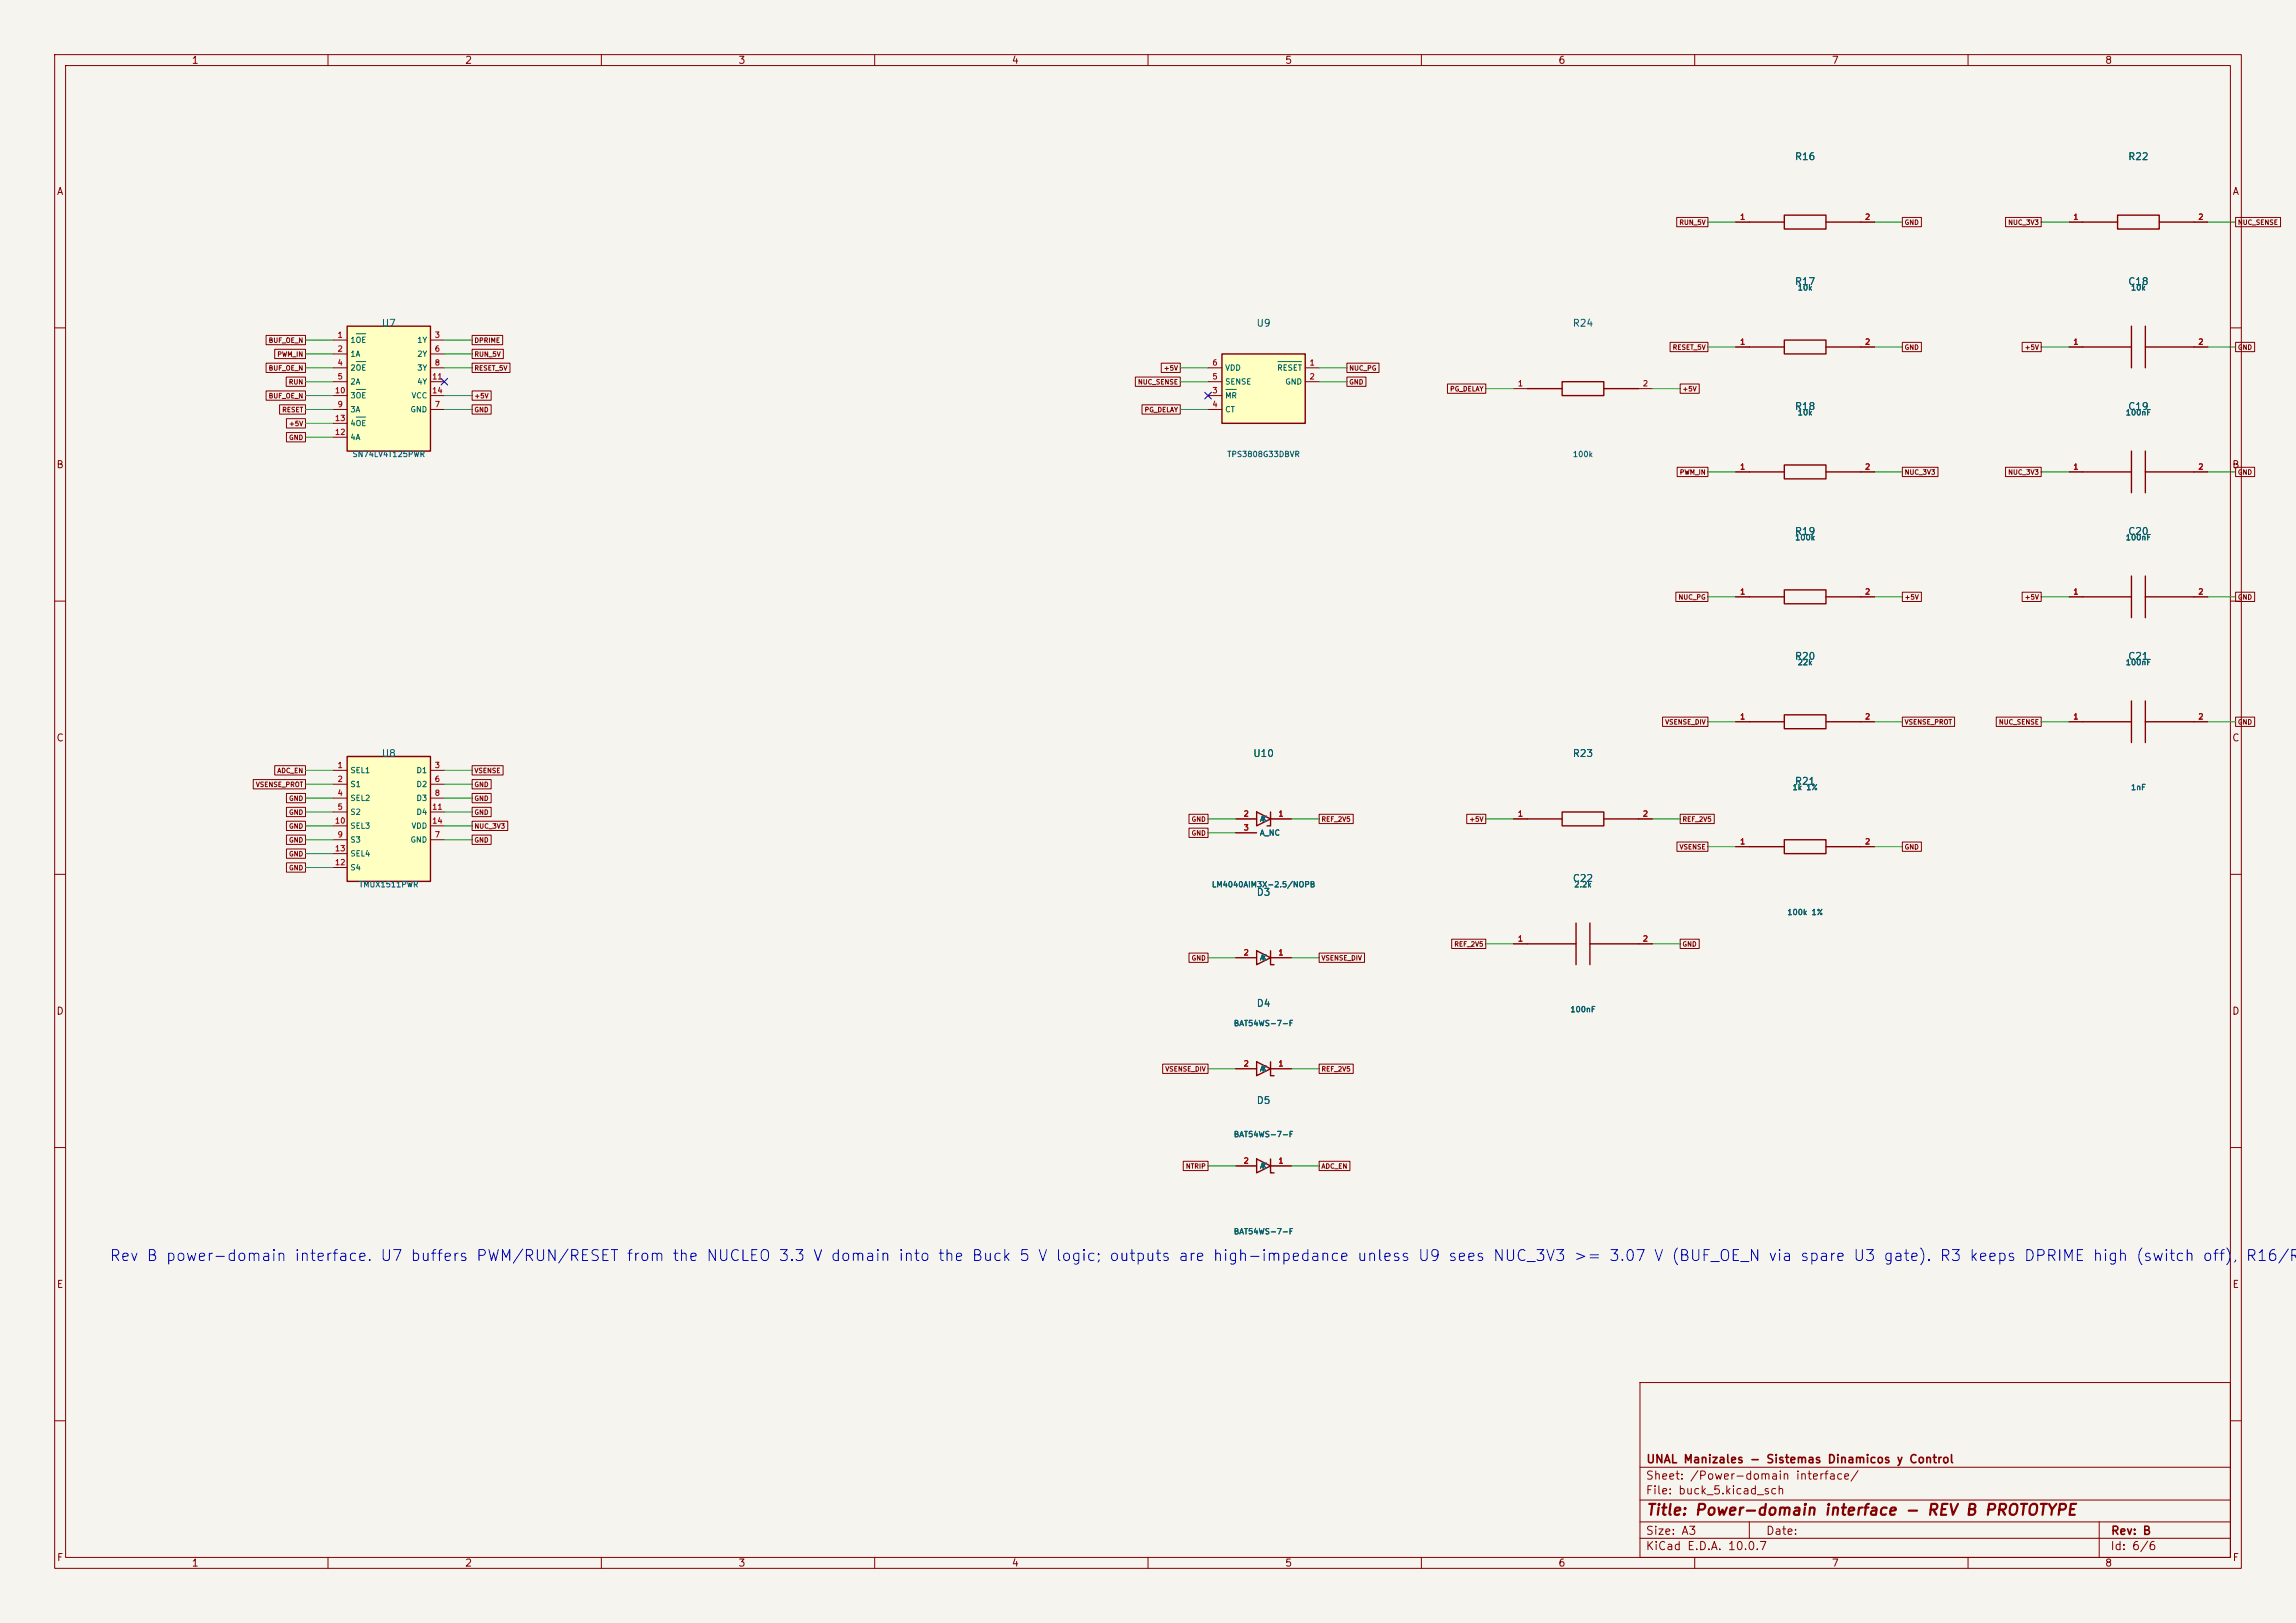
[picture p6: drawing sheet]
<svg xmlns="http://www.w3.org/2000/svg" width="420mm" height="297mm" viewBox="0 0 420 297" stroke-linecap="round" stroke-linejoin="round" font-family="sans-serif">
<defs><g id="words">
<g font-size="2" fill="#0000c2">
<text x="19.9" y="231.3">Rev B power-domain interface. U7 buffers PWM/RUN/RESET from the NUCLEO 3.3 V domain into the Buck 5 V logic; outputs are high-impedance unless U9 sees NUC_3V3 &gt;= 3.07 V (BUF_OE_N via spare U3 gate). R3 keeps DPRIME high (switch off),</text>
<text x="410.7" y="231.3">R16/R1</text>
</g>
<text font-size="2" fill="#840000" x="301" y="277.8">Title: Power-domain interface - REV B PROTOTYPE</text>
<g font-size="1.5" fill="#840000">
<text x="301" y="268.1">UNAL Manizales - Sistemas Dinamicos y Control</text>
<text x="300.9" y="273.8">File: buck_5.kicad_sch</text>
<text x="300.9" y="271.1">Sheet: /Power-domain interface/</text>
<text x="300.9" y="281.2">Size: A3</text>
<text x="322.9" y="281.2">Date:</text>
<text x="386" y="281.2">Rev: B</text>
<text x="300.9" y="284">KiCad E.D.A. 10.0.7</text>
<text x="385.9" y="284">Id: 6/6</text>
</g>
<g font-size="1.3" fill="#840000">
<text x="35" y="12">1</text>
<text x="85" y="12">2</text>
<text x="135" y="12">3</text>
<text x="185" y="12">4</text>
<text x="235" y="12">5</text>
<text x="285" y="12">6</text>
<text x="335" y="12">7</text>
<text x="385" y="12">8</text>
<text x="10.3" y="36">A</text>
<text x="408.3" y="36">A</text>
<text x="10.2" y="86">B</text>
<text x="408.2" y="86">B</text>
<text x="10.2" y="136">C</text>
<text x="408.2" y="136">C</text>
<text x="10.2" y="186">D</text>
<text x="408.2" y="186">D</text>
<text x="10.3" y="236">E</text>
<text x="408.3" y="236">E</text>
<text x="10.3" y="286">F</text>
<text x="35" y="287">1</text>
<text x="85" y="287">2</text>
<text x="135" y="287">3</text>
<text x="185" y="287">4</text>
<text x="235" y="287">5</text>
<text x="285" y="287">6</text>
<text x="335" y="287">7</text>
<text x="385" y="287">8</text>
<text x="408.3" y="286">F</text>
</g>
<g font-size="1.3" fill="#006464">
<text x="328.2" y="29.6">R16</text>
<text x="389.2" y="29.6">R22</text>
<text x="328.2" y="52.5">R17</text>
<text x="389.2" y="52.5">C18</text>
<text x="69.7" y="60.1">U7</text>
<text x="229.7" y="60.1">U9</text>
<text x="287.6" y="60.1">R24</text>
<text x="328.2" y="75.3">R18</text>
<text x="389.2" y="75.3">C19</text>
<text x="328.2" y="98.2">R19</text>
<text x="389.2" y="98.2">C20</text>
<text x="328.2" y="121">R20</text>
<text x="389.2" y="121">C21</text>
<text x="69.7" y="138.8">U8</text>
<text x="229.1" y="138.8">U10</text>
<text x="287.6" y="138.8">R23</text>
<text x="328.2" y="143.9">R21</text>
<text x="287.6" y="161.7">C22</text>
<text x="229.8" y="164.2">D3</text>
<text x="229.8" y="184.5">D4</text>
<text x="229.8" y="202.3">D5</text>
</g>
<g font-size="1" fill="#a90000">
<text x="318.2" y="40.5">1</text>
<text x="341.1" y="40.5">2</text>
<text x="379.2" y="40.5">1</text>
<text x="402" y="40.5">2</text>
<text x="61.7" y="62">1</text>
<text x="61.7" y="64.6">2</text>
<text x="79.4" y="62">3</text>
<text x="79.4" y="64.6">6</text>
<text x="318.2" y="63.3">1</text>
<text x="341.1" y="63.3">2</text>
<text x="379.2" y="63.3">1</text>
<text x="402" y="63.3">2</text>
<text x="61.7" y="67.1">4</text>
<text x="61.7" y="69.7">5</text>
<text x="79" y="69.7">11</text>
<text x="79.4" y="67.1">8</text>
<text x="221.7" y="69.7">5</text>
<text x="221.7" y="67.1">6</text>
<text x="239.5" y="67.1">1</text>
<text x="239.5" y="69.7">2</text>
<text x="277.6" y="70.9">1</text>
<text x="300.4" y="70.9">2</text>
<text x="61.2" y="72.2">10</text>
<text x="61.2" y="77.3">13</text>
<text x="61.7" y="74.7">9</text>
<text x="79" y="72.2">14</text>
<text x="79.4" y="74.7">7</text>
<text x="221.7" y="72.2">3</text>
<text x="221.7" y="74.7">4</text>
<text x="61.2" y="79.8">12</text>
<text x="318.2" y="86.2">1</text>
<text x="341.1" y="86.2">2</text>
<text x="379.2" y="86.2">1</text>
<text x="402" y="86.2">2</text>
<text x="318.2" y="109">1</text>
<text x="341.1" y="109">2</text>
<text x="379.2" y="109">1</text>
<text x="402" y="109">2</text>
<text x="318.2" y="131.9">1</text>
<text x="341.1" y="131.9">2</text>
<text x="379.2" y="131.9">1</text>
<text x="402" y="131.9">2</text>
<text x="61.7" y="140.8">1</text>
<text x="61.7" y="143.3">2</text>
<text x="79.4" y="140.8">3</text>
<text x="79.4" y="143.3">6</text>
<text x="61.7" y="145.9">4</text>
<text x="61.7" y="148.4">5</text>
<text x="79" y="148.4">11</text>
<text x="79.4" y="145.9">8</text>
<text x="227.4" y="149.7">2</text>
<text x="233.7" y="149.7">1</text>
<text x="277.6" y="149.7">1</text>
<text x="300.4" y="149.7">2</text>
<text x="61.2" y="150.9">10</text>
<text x="61.7" y="153.5">9</text>
<text x="79" y="150.9">14</text>
<text x="79.4" y="153.5">7</text>
<text x="227.4" y="152.2">3</text>
<text x="318.2" y="154.8">1</text>
<text x="341.1" y="154.8">2</text>
<text x="61.2" y="158.6">12</text>
<text x="61.2" y="156">13</text>
<text x="277.6" y="172.5">1</text>
<text x="300.4" y="172.5">2</text>
<text x="227.4" y="175.1">2</text>
<text x="233.7" y="175.1">1</text>
<text x="227.4" y="195.4">2</text>
<text x="233.7" y="195.4">1</text>
<text x="227.4" y="213.2">2</text>
<text x="233.7" y="213.2">1</text>
</g>
<g font-size="1" fill="#006464">
<text x="328.7" y="53.4">10k</text>
<text x="389.7" y="53.4">10k</text>
<text x="64" y="63">1OE</text>
<text x="64" y="65.5">1A</text>
<text x="76.2" y="63">1Y</text>
<text x="76.2" y="65.5">2Y</text>
<text x="64" y="68.1">2OE</text>
<text x="64" y="70.6">2A</text>
<text x="76.2" y="68.1">3Y</text>
<text x="76.2" y="70.6">4Y</text>
<text x="224" y="70.6">SENSE</text>
<text x="224" y="68.1">VDD</text>
<text x="233.5" y="68.1">RESET</text>
<text x="235" y="70.6">GND</text>
<text x="64" y="75.7">3A</text>
<text x="64" y="73.1">3OE</text>
<text x="75" y="75.7">GND</text>
<text x="75.2" y="73.1">VCC</text>
<text x="224" y="73.1">MR</text>
<text x="224" y="75.7">CT</text>
<text x="328.7" y="76.3">10k</text>
<text x="388.8" y="76.3">100nF</text>
<text x="64" y="80.8">4A</text>
<text x="64" y="78.2">4OE</text>
<text x="64.4" y="83.9">SN74LV4T125PWR</text>
<text x="224.4" y="83.9">TPS3808G33DBVR</text>
<text x="287.6" y="83.9">100k</text>
<text x="328.3" y="99.1">100k</text>
<text x="388.8" y="99.1">100nF</text>
<text x="328.7" y="122">22k</text>
<text x="388.8" y="122">100nF</text>
<text x="64" y="141.7">SEL1</text>
<text x="76.1" y="141.7">D1</text>
<text x="64" y="144.3">S1</text>
<text x="64" y="146.8">SEL2</text>
<text x="64" y="149.3">S2</text>
<text x="76.1" y="144.3">D2</text>
<text x="76.1" y="146.8">D3</text>
<text x="76.1" y="149.3">D4</text>
<text x="327.8" y="144.8">1k 1%</text>
<text x="389.7" y="144.8">1nF</text>
<text x="64" y="154.4">S3</text>
<text x="64" y="151.9">SEL3</text>
<text x="75" y="154.4">GND</text>
<text x="75.2" y="151.9">VDD</text>
<text x="230.4" y="150.6">A</text>
<text x="230.4" y="153.2">A_NC</text>
<text x="230.7" y="150.6">K</text>
<text x="64" y="159.5">S4</text>
<text x="64" y="157">SEL4</text>
<text x="65.6" y="162.6">TMUX1511PWR</text>
<text x="221.6" y="162.6">LM4040AIM3X-2.5/NOPB</text>
<text x="287.9" y="162.6">2.2k</text>
<text x="326.8" y="167.7">100k 1%</text>
<text x="230.4" y="176">A</text>
<text x="230.7" y="176">K</text>
<text x="287.2" y="185.5">100nF</text>
<text x="225.6" y="188">BAT54WS-7-F</text>
<text x="230.4" y="196.3">A</text>
<text x="230.7" y="196.3">K</text>
<text x="225.6" y="208.3">BAT54WS-7-F</text>
<text x="230.4" y="214.1">A</text>
<text x="230.7" y="214.1">K</text>
<text x="225.6" y="226.1">BAT54WS-7-F</text>
</g>
<g font-size=".9" fill="#840000">
<text x="307.1" y="41.3">RUN_5V</text>
<text x="348.3" y="41.3">GND</text>
<text x="367.2" y="41.3">NUC_3V3</text>
<text x="409.3" y="41.3">NUC_SENSE</text>
<text x="49.1" y="62.9">BUF_OE_N</text>
<text x="50.6" y="65.5">PWM_IN</text>
<text x="86.7" y="62.9">DPRIME</text>
<text x="86.7" y="65.5">RUN_5V</text>
<text x="305.9" y="64.2">RESET_5V</text>
<text x="348.3" y="64.2">GND</text>
<text x="370.3" y="64.2">+5V</text>
<text x="409.3" y="64.2">GND</text>
<text x="49.1" y="68">BUF_OE_N</text>
<text x="52.7" y="70.6">RUN</text>
<text x="86.7" y="68">RESET_5V</text>
<text x="208.1" y="70.6">NUC_SENSE</text>
<text x="212.8" y="68">+5V</text>
<text x="246.7" y="70.6">GND</text>
<text x="246.7" y="68">NUC_PG</text>
<text x="265.2" y="71.8">PG_DELAY</text>
<text x="307.7" y="71.8">+5V</text>
<text x="49.1" y="73.1">BUF_OE_N</text>
<text x="51.5" y="75.6">RESET</text>
<text x="86.7" y="75.6">GND</text>
<text x="86.7" y="73.1">+5V</text>
<text x="209.3" y="75.6">PG_DELAY</text>
<text x="52.8" y="80.7">GND</text>
<text x="52.8" y="78.2">+5V</text>
<text x="307.2" y="87.1">PWM_IN</text>
<text x="348.3" y="87.1">NUC_3V3</text>
<text x="367.2" y="87.1">NUC_3V3</text>
<text x="409.3" y="87.1">GND</text>
<text x="306.9" y="109.9">NUC_PG</text>
<text x="348.3" y="109.9">+5V</text>
<text x="370.3" y="109.9">+5V</text>
<text x="409.3" y="109.9">GND</text>
<text x="304.5" y="132.8">VSENSE_DIV</text>
<text x="348.3" y="132.8">VSENSE_PROT</text>
<text x="365.5" y="132.8">NUC_SENSE</text>
<text x="409.3" y="132.8">GND</text>
<text x="50.6" y="141.7">ADC_EN</text>
<text x="86.7" y="141.7">VSENSE</text>
<text x="46.7" y="144.2">VSENSE_PROT</text>
<text x="52.8" y="146.8">GND</text>
<text x="52.8" y="149.3">GND</text>
<text x="86.7" y="149.3">GND</text>
<text x="86.7" y="144.2">GND</text>
<text x="86.7" y="146.8">GND</text>
<text x="52.8" y="154.4">GND</text>
<text x="52.8" y="151.8">GND</text>
<text x="86.7" y="154.4">GND</text>
<text x="86.7" y="151.8">NUC_3V3</text>
<text x="217.9" y="150.6">GND</text>
<text x="217.9" y="153.1">GND</text>
<text x="241.6" y="150.6">REF_2V5</text>
<text x="268.7" y="150.6">+5V</text>
<text x="307.1" y="155.6">VSENSE</text>
<text x="307.7" y="150.6">REF_2V5</text>
<text x="348.3" y="155.6">GND</text>
<text x="52.8" y="159.5">GND</text>
<text x="52.8" y="156.9">GND</text>
<text x="265.9" y="173.4">REF_2V5</text>
<text x="307.7" y="173.4">GND</text>
<text x="217.9" y="176">GND</text>
<text x="241.6" y="176">VSENSE_DIV</text>
<text x="213.1" y="196.3">VSENSE_DIV</text>
<text x="241.6" y="196.3">REF_2V5</text>
<text x="216.8" y="214.1">NTRIP</text>
<text x="241.6" y="214.1">ADC_EN</text>
</g>
</g></defs>
<path d="M0 0h420v297h-420z" fill="#f5f4ef" stroke="#f5f4ef" stroke-width=".18"/>
<g fill="none" stroke="#840000" stroke-width=".18">
<path d="M10 10h400v277h-400zM12 12h396v273h-396zM60 10v2M110 10v2M160 10v2M210 10v2M260 10v2M310 10v2M360 10v2M10 60h2M317.5 63.5h2.5M340.4 63.5h2.5"/>
<path d="M408 60h2M10 110h2M408 110h2M10 160h2M226.1 149.9h3.8M226.1 152.4h3.8M232.4 149.9h3.8M276.9 149.9h2.5M299.7 149.9h2.6M317.5 154.9h2.5M340.4 154.9h2.5M408 160h2"/>
<path d="M226.1 175.3h3.8M232.4 175.3h3.8M226.1 195.6h3.8M232.4 195.6h3.8M10 210h2M226.1 213.4h3.8M232.4 213.4h3.8M408 210h2M300 253h108v32h-108zM10 260h2M300 278.5h108M300 274.5h108"/>
<path d="M300 268.5h108M320 278.5v3M384 278.5v6.5M408 260h2M60 285v2M110 285v2M160 285v2M210 285v2M260 285v2M300 281.5h108M310 285v2M360 285v2"/>
</g>
<g fill="none" stroke="#840000" stroke-width=".25">
<path d="M320 63.5h6.4M326.4 62.2h7.6v2.6h-7.6zM334 63.5h6.4M229.9 148.6l2.5 1.3-2.5 1.2zM232.4 148.6v2.5h-.6M279.4 149.9h6.3M285.7 148.6h7.7v2.5h-7.7zM293.4 149.9h6.3M320 154.9h6.4M326.4 153.7h7.6v2.5h-7.6zM334 154.9h6.4M229.9 174l2.5 1.3-2.5 1.2z"/>
<path d="M232.4 174v2.5h.6M229.9 194.3l2.5 1.3-2.5 1.3zM232.4 194.3v2.6h.6M229.9 212.1l2.5 1.3-2.5 1.2zM232.4 212.1v2.5h.6"/>
</g>
<path d="M63.5 138.4h15.2v22.9h-15.2z" fill="#ffffc2"/>
<g fill="none" stroke="#840000" stroke-width=".25">
<path d="M326.4 39.4h7.6v2.5h-7.6zM320 40.6h6.4M334 40.6h6.4M279.4 71.1h6.3M285.7 69.9h7.7v2.5h-7.7zM293.4 71.1h6.3M381 109.2h8.9M389.9 105.4v7.6M392.4 109.2h8.9M392.4 105.4v7.6M63.5 138.4h15.2v22.9h-15.2zM320 132.1h6.4"/>
<path d="M326.4 130.8h7.6v2.6h-7.6zM334 132.1h6.4M279.4 172.7h8.9M288.3 168.9v7.6M290.8 172.7h8.9M290.8 168.9v7.6"/>
</g>
<g fill="none" stroke="#840000" stroke-width=".18">
<path d="M317.5 40.6h2.5M340.4 40.6h2.5M276.9 71.1h2.5M299.7 71.1h2.6M378.5 109.2h2.5M401.3 109.2h2.6M317.5 132.1h2.5M340.4 132.1h2.5M61 141h2.5M61 143.5h2.5M61 146.1h2.5M61 148.6h2.5"/>
<path d="M61 153.7h2.5M61 151.1h2.5M61 158.8h2.5M61 156.2h2.5M78.7 141h2.6M78.7 143.5h2.6M78.7 146.1h2.6M78.7 148.6h2.6M78.7 153.7h2.6M78.7 151.1h2.6M276.9 172.7h2.5M299.7 172.7h2.6"/>
</g>
<path d="M223.5 64.8h15.3v12.7h-15.3z" fill="#ffffc2"/>
<path d="M387.3 39.4h7.7v2.5h-7.7zM381 40.6h6.3M395 40.6h6.3M223.5 64.8h15.3v12.7h-15.3zM320 109.2h6.4M326.4 108h7.6v2.5h-7.6zM334 109.2h6.4M381 132.1h8.9M389.9 128.3v7.6M392.4 132.1h8.9M392.4 128.3v7.6" fill="none" stroke="#840000" stroke-width=".25"/>
<path d="M378.5 40.6h2.5M401.3 40.6h2.6M221 67.3h2.5M221 69.9h2.5M221 72.4h2.5M221 74.9h2.5M238.8 67.3h2.5M238.8 69.9h2.5M317.5 109.2h2.5M340.4 109.2h2.5M378.5 132.1h2.5M401.3 132.1h2.6" fill="none" stroke="#840000" stroke-width=".18"/>
<path d="M224.2 71.2h2M233.7 66.2h4.4" fill="none" stroke="#006464" stroke-width=".18"/>
<path d="M63.5 59.7h15.2v22.9h-15.2z" fill="#ffffc2"/>
<path d="M63.5 59.7h15.2v22.9h-15.2zM389.9 59.7v7.6M392.4 59.7v7.6M381 63.5h8.9M392.4 63.5h8.9M320 86.4h6.4M326.4 85.1h7.6v2.5h-7.6zM334 86.4h6.4M381 86.4h8.9M389.9 82.6v7.6M392.4 82.6v7.6M392.4 86.4h8.9" fill="none" stroke="#840000" stroke-width=".25"/>
<g fill="none" stroke="#840000" stroke-width=".18">
<path d="M306.7 39.8h5.7v1.7h-5.7zM348 39.8h3.5v1.7h-3.5zM366.9 39.8h6.5v1.7h-6.5zM408.9 39.8h8.3v1.7h-8.3zM317.5 40.6h2.5M340.4 40.6h2.5M378.5 40.6h2.5M401.3 40.6h2.6M48.7 71.5h7.2v1.7h-7.2zM48.7 61.4h7.2v1.7h-7.2zM48.7 66.5h7.2v1.7h-7.2zM50.3 63.9h5.6v1.7h-5.6z"/>
<path d="M51.1 74.1h4.8v1.7h-4.8zM52.4 69h3.5v1.7h-3.5zM52.4 79.2h3.5v1.7h-3.5zM52.4 76.6h3.5v1.7h-3.5zM61 62.2h2.5M61 64.8h2.5M61 67.3h2.5M61 69.9h2.5M61 74.9h2.5M61 72.4h2.5M61 77.5h2.5M78.7 62.2h2.6"/>
<path d="M78.7 64.8h2.6M78.7 67.3h2.6M78.7 69.9h2.6M78.7 74.9h2.6M78.7 72.4h2.6M86.4 66.5h6.9v1.7h-6.9zM86.4 74.1h3.4v1.7h-3.4zM86.4 71.5h3.4v1.7h-3.4zM86.4 61.4h5.5v1.7h-5.5zM86.4 63.9h5.7v1.7h-5.7zM207.7 69h8.2v1.7h-8.2zM208.9 74.1h7v1.7h-7z"/>
<path d="M212.4 66.5h3.5v1.7h-3.5zM246.4 69h3.5v1.7h-3.5zM246.4 66.5h5.9v1.7h-5.9zM264.8 70.3h7v1.7h-7zM305.5 62.6h6.9v1.8h-6.9zM307.3 70.3h3.5v1.7h-3.5zM317.5 63.5h2.5M340.4 63.5h2.5M348 62.6h3.5v1.8h-3.5zM369.9 62.6h3.5v1.8h-3.5zM378.5 63.5h2.5M401.3 63.5h2.6"/>
<path d="M408.9 62.6h3.5v1.8h-3.5zM61 80h2.5M306.8 85.5h5.6v1.7h-5.6zM317.5 86.4h2.5M340.4 86.4h2.5M348 85.5h6.5v1.7h-6.5zM366.9 85.5h6.5v1.7h-6.5zM378.5 86.4h2.5M401.3 86.4h2.6M408.9 85.5h3.5v1.7h-3.5zM306.5 108.4h5.9v1.7h-5.9zM317.5 109.2h2.5"/>
<path d="M340.4 109.2h2.5M348 108.4h3.5v1.7h-3.5zM369.9 108.4h3.5v1.7h-3.5zM378.5 109.2h2.5M401.3 109.2h2.6M408.9 108.4h3.5v1.7h-3.5zM304.1 131.2h8.3v1.7h-8.3zM317.5 132.1h2.5M340.4 132.1h2.5M348 131.2h9.5v1.7h-9.5zM365.2 131.2h8.2v1.7h-8.2zM378.5 132.1h2.5"/>
<path d="M401.3 132.1h2.6M408.9 131.2h3.5v1.7h-3.5zM46.3 142.7h9.6v1.7h-9.6zM50.3 140.1h5.6v1.7h-5.6zM52.4 145.2h3.5v1.7h-3.5zM52.4 157.9h3.5v1.7h-3.5zM52.4 155.4h3.5v1.7h-3.5zM52.4 152.8h3.5v1.7h-3.5zM52.4 150.3h3.5v1.7h-3.5zM52.4 147.7h3.5v1.7h-3.5zM86.4 147.7h3.4v1.7h-3.4zM86.4 140.1h5.6v1.7h-5.6z"/>
<path d="M86.4 152.8h3.4v1.7h-3.4zM86.4 150.3h6.5v1.7h-6.5zM86.4 142.7h3.4v1.7h-3.4zM86.4 145.2h3.4v1.7h-3.4zM217.5 149h3.5v1.7h-3.5zM217.5 151.5h3.5v1.8h-3.5zM226.1 149.9h3.8M226.1 152.4h3.8M232.4 149.9h3.8M241.3 149h6.2v1.7h-6.2zM268.3 149h3.5v1.7h-3.5zM276.9 149.9h2.5"/>
<path d="M299.7 149.9h2.6M306.8 154.1h5.6v1.7h-5.6zM307.3 149h6.3v1.7h-6.3zM317.5 154.9h2.5M340.4 154.9h2.5M348 154.1h3.5v1.7h-3.5zM217.5 174.4h3.5v1.7h-3.5zM226.1 175.3h3.8M232.4 175.3h3.8M241.3 174.4h8.3v1.7h-8.3zM265.5 171.9h6.3v1.7h-6.3zM276.9 172.7h2.5"/>
<path d="M299.7 172.7h2.6M307.3 171.9h3.5v1.7h-3.5zM212.7 194.7h8.3v1.7h-8.3zM226.1 195.6h3.8M232.4 195.6h3.8M241.3 194.7h6.2v1.7h-6.2zM216.4 212.5h4.6v1.7h-4.6zM226.1 213.4h3.8M232.4 213.4h3.8M241.3 212.5h5.6v1.7h-5.6z"/>
</g>
<path d="M65.2 61.1h1.7M65.2 66.2h1.7M65.2 71.2h1.7M65.2 76.3h1.7" fill="none" stroke="#006464" stroke-width=".18"/>
<g fill="none" stroke="#009600" stroke-width=".18">
<path d="M312.4 40.6h5.1M342.9 40.6h5.1M373.4 40.6h5.1M403.9 40.6h5M55.9 64.8h5.1M55.9 69.9h5.1M55.9 67.3h5.1M55.9 72.4h5.1M55.9 74.9h5.1M55.9 62.2h5.1M55.9 77.5h5.1M81.3 64.8h5.1"/>
<path d="M81.3 67.3h5.1M81.3 72.4h5.1M81.3 74.9h5.1M81.3 62.2h5.1M215.9 69.9h5.1M215.9 67.3h5.1M215.9 74.9h5.1M241.3 69.9h5.1M241.3 67.3h5.1M271.8 71.1h5.1M302.3 71.1h5M312.4 63.5h5.1"/>
<path d="M342.9 63.5h5.1M373.4 63.5h5.1M403.9 63.5h5M55.9 80h5.1M312.4 86.4h5.1M342.9 86.4h5.1M373.4 86.4h5.1M403.9 86.4h5M312.4 109.2h5.1M342.9 109.2h5.1M373.4 109.2h5.1M403.9 109.2h5"/>
<path d="M312.4 132.1h5.1M342.9 132.1h5.1M373.4 132.1h5.1M403.9 132.1h5M55.9 141h5.1M55.9 156.2h5.1M55.9 151.1h5.1M55.9 148.6h5.1M55.9 153.7h5.1M55.9 146.1h5.1M55.9 158.8h5.1M55.9 143.5h5.1"/>
<path d="M81.3 141h5.1M81.3 151.1h5.1M81.3 148.6h5.1M81.3 153.7h5.1M81.3 146.1h5.1M81.3 143.5h5.1M221 152.4h5.1M221 149.9h5.1M236.2 149.9h5.1M271.8 149.9h5.1M302.3 149.9h5M312.4 154.9h5.1"/>
<path d="M342.9 154.9h5.1M221 175.3h5.1M236.2 175.3h5.1M271.8 172.7h5.1M302.3 172.7h5M221 195.6h5.1M236.2 195.6h5.1M221 213.4h5.1M236.2 213.4h5.1"/>
</g>
<path d="M80.7 69.2l1.2 1.3M81.9 69.2l-1.2 1.3M220.4 71.8l1.2 1.2M221.6 71.8l-1.2 1.2" fill="none" stroke="#000084" stroke-width=".18"/>
<use href="#words"/>
</svg>
